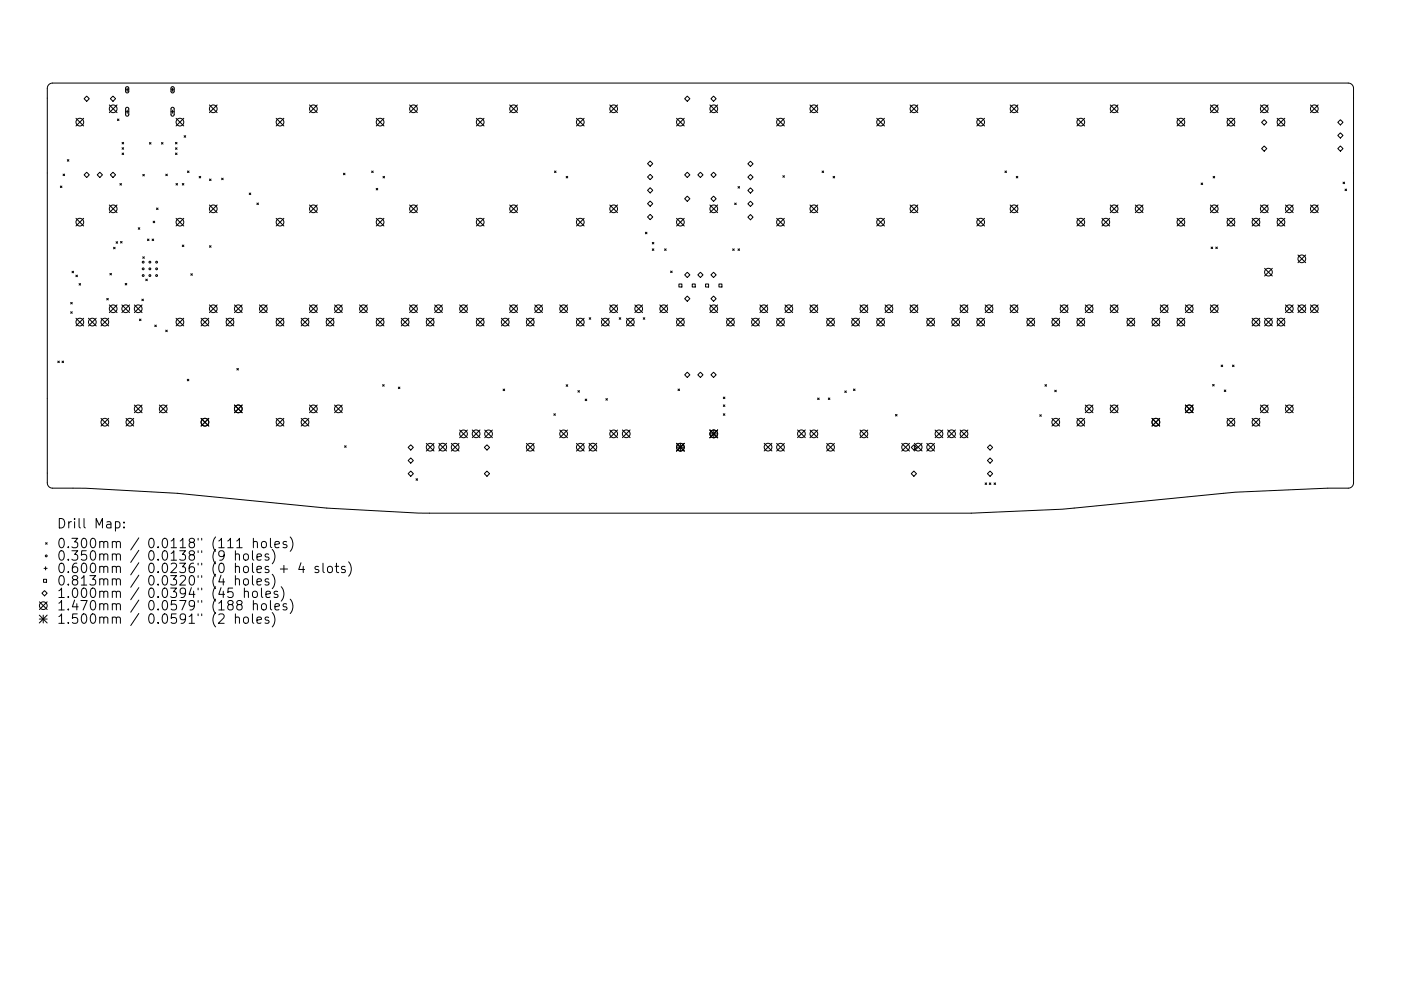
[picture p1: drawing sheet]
<svg xmlns="http://www.w3.org/2000/svg" width="297mm" height="210mm" viewBox="0 0 297 210" stroke-linecap="round" stroke-linejoin="round" font-family="sans-serif">
<defs><g id="words">
<g font-size="2.8">
<text x="12" y="112.7">Drill</text>
<text x="20" y="112.7">Map:</text>
<text x="12" y="116.9">0.300mm</text>
<text x="12" y="119.6">0.350mm</text>
<text x="31.4" y="116.9">0.0118&quot;</text>
<text x="31.4" y="119.6">0.0138&quot;</text>
<text x="45.2" y="116.9">(111</text>
<text x="45.2" y="119.6">(9</text>
<text x="50.1" y="119.6">holes)</text>
<text x="53.9" y="116.9">holes)</text>
<text x="12" y="122.2">0.600mm</text>
<text x="12" y="124.8">0.813mm</text>
<text x="31.4" y="122.2">0.0236&quot;</text>
<text x="31.4" y="124.8">0.0320&quot;</text>
<text x="45.2" y="122.2">(0</text>
<text x="45.2" y="124.8">(4</text>
<text x="50.1" y="122.2">holes</text>
<text x="50.1" y="124.8">holes)</text>
<text x="59.9" y="122.2">+</text>
<text x="64.1" y="122.2">4</text>
<text x="67.7" y="122.2">slots)</text>
<text x="12" y="127.5">1.000mm</text>
<text x="12" y="130.1">1.470mm</text>
<text x="31.4" y="127.5">0.0394&quot;</text>
<text x="31.4" y="130.1">0.0579&quot;</text>
<text x="45.2" y="127.5">(45</text>
<text x="45.2" y="130.1">(188</text>
<text x="52" y="127.5">holes)</text>
<text x="53.9" y="130.1">holes)</text>
<text x="12" y="133">1.500mm</text>
<text x="31.4" y="133">0.0591&quot;</text>
<text x="45.2" y="133">(2</text>
<text x="50.1" y="133">holes)</text>
</g>
</g></defs>
<g fill="none" stroke="#000" stroke-width=".21">
<path d="M10.4 18l.7-.4h274.8a1.11 1.11 0 0 1 1.1 1.1v83.8a1.12 1.12 0 0 1-1.1 1.1h-4.4l-19.5 .8-36.8 3.6-19.3 .9h-117.2l-19.4-1.1-31.7-3.1-19.4-1.1h-7.1a1.11 1.11 0 0 1-1.1-1.1v-83.8zM26.6 19h.7M27 18.7v.7M36.3 19h.6M36.6 18.7v.7M12.8 39.5l.3 .3M13.1 39.5l-.3 .3M13.4 36.9l.3 .4M13.7 36.9l-.3 .4M14.3 33.9l.3 .3M14.6 33.9l-.3 .3M16.1 25.1l1.6 1.6"/>
<path d="M17.7 25.1l-1.6 1.6M17.8 20.9l.6-.5 .5 .5-.5 .6zM17.8 37.1l.6-.6 .5 .6-.5 .6zM20.6 37.1l.6-.6 .5 .6-.5 .6zM23.2 22.3l1.6 1.6M23.4 20.9l.6-.5 .5 .5-.5 .6zM23.4 37.1l.6-.6 .5 .6-.5 .6zM24.8 22.3l-1.6 1.6M24.9 25.3l.3 .3M25.2 25.3l-.3 .3M25.4 38.9l.4 .4M25.8 38.9l-.4 .4"/>
<path d="M25.9 30.2l.3 .3M25.9 31.3l.3 .4M25.9 32.5l.3 .3M26.2 30.2l-.3 .3M26.2 31.3l-.3 .4M26.2 32.5l-.3 .3M26.6 23.7h.7M27 23.4v.6M30.3 37l.3 .3M30.6 37l-.3 .3M31.7 30.2l.3 .4M32 30.2l-.3 .4"/>
<path d="M34.2 30.2l.4 .4M34.6 30.2l-.4 .4M35.1 36.9l.4 .4M35.5 36.9l-.4 .4M36.3 23.7h.6M36.6 23.4v.6M37.2 30.2l.3 .3M37.2 32.5l.3 .3M37.2 31.4l.3 .3M37.3 38.9l.3 .4M37.3 25.1l1.7 1.6M37.5 30.2l-.3 .3"/>
<path d="M37.5 32.5l-.3 .3M37.5 31.4l-.3 .3M37.6 38.9l-.3 .4M38.6 38.9l.4 .4M39 25.1l-1.7 1.6M39 38.9l-.4 .4M39 28.8l.4 .3M39.4 28.8l-.4 .3M39.7 36.3l.4 .3M40.1 36.3l-.4 .3M42.2 37.4l.4 .4M42.6 37.4l-.4 .4"/>
<path d="M44.4 22.3l1.6 1.6M44.4 38l.4 .3M44.8 38l-.4 .3M46 22.3l-1.6 1.6M47 37.8l.3 .3M47.3 37.8l-.3 .3M58.5 25.1l1.7 1.6M60.2 25.1l-1.7 1.6M65.6 22.3l1.7 1.6M67.3 22.3l-1.7 1.6M72.8 36.7l.3 .4M73.1 36.7l-.3 .4"/>
<path d="M78.8 36.3l.3 .3M79.1 36.3l-.3 .3M79.8 40l.3 .3M79.8 25.1l1.6 1.6M80.1 40l-.3 .3M81.2 37.4l.3 .4M81.4 25.1l-1.6 1.6M81.5 37.4l-.3 .4M86.8 22.3l1.7 1.6M88.5 22.3l-1.7 1.6M101 25.1l1.6 1.6M102.6 25.1l-1.6 1.6"/>
<path d="M108.1 22.3l1.6 1.6M109.7 22.3l-1.6 1.6M117.6 36.3l.3 .3M117.9 36.3l-.3 .3M120 37.4l.4 .4M120.4 37.4l-.4 .4M122.2 25.1l1.7 1.6M123.9 25.1l-1.7 1.6M129.3 22.3l1.6 1.6M130.9 22.3l-1.6 1.6M137.8 34.2l.6 .5-.6 .6-.5-.6zM137.8 37l.6 .6-.6 .5-.5-.5z"/>
<path d="M137.8 39.8l.6 .6-.6 .5-.5-.5zM143.4 25.1l1.7 1.6M145.1 25.1l-1.7 1.6M145.2 20.9l.5-.5 .6 .5-.6 .6zM145.2 37.1l.5-.6 .6 .6-.6 .6zM147.9 37.1l.6-.6 .6 .6-.6 .6zM150.5 22.3l1.6 1.6M150.7 20.9l.6-.5 .5 .5-.5 .6zM150.7 37.1l.6-.6 .5 .6-.5 .6zM152.1 22.3l-1.6 1.6M156.5 39.6l.3 .3M156.8 39.6l-.3 .3"/>
<path d="M158.6 34.8l.5-.6 .6 .6-.6 .5zM158.6 37.6l.5-.6 .6 .6-.6 .5zM164.7 25.1l1.6 1.6M166 37.3l.3 .3M166.3 25.1l-1.6 1.6M166.3 37.3l-.3 .3M171.7 22.3l1.7 1.6M173.4 22.3l-1.7 1.6M174.3 36.3l.3 .3M174.6 36.3l-.3 .3M176.6 37.4l.4 .4M177 37.4l-.4 .4"/>
<path d="M185.9 25.1l1.6 1.6M187.5 25.1l-1.6 1.6M193 22.3l1.6 1.6M194.6 22.3l-1.6 1.6M207.1 25.1l1.6 1.6M208.7 25.1l-1.6 1.6M213.1 36.3l.3 .3M213.4 36.3l-.3 .3M214.2 22.3l1.6 1.6M215.5 37.4l.3 .4M215.8 37.4l-.3 .4M215.8 22.3l-1.6 1.6"/>
<path d="M228.3 25.1l1.7 1.6M230 25.1l-1.7 1.6M235.4 22.3l1.6 1.6M237 22.3l-1.6 1.6M249.5 25.1l1.7 1.6M251.2 25.1l-1.7 1.6M254.7 38.8l.3 .4M255 38.8l-.3 .4M256.6 22.3l1.7 1.6M257.2 37.4l.3 .4M257.5 37.4l-.3 .4M258.3 22.3l-1.7 1.6"/>
<path d="M260.2 25.1l1.6 1.6M261.8 25.1l-1.6 1.6M267.2 22.3l1.7 1.6M268 25.4l.6 .6-.6 .5-.5-.5zM268 31l.6 .5-.6 .6-.5-.6zM268.9 22.3l-1.7 1.6M270.8 25.1l1.6 1.6M272.4 25.1l-1.6 1.6M277.8 22.3l1.7 1.6M279.5 22.3l-1.7 1.6M283.6 26l.6-.6 .5 .6-.5 .5zM283.6 28.7l.6-.5 .5 .5-.5 .6z"/>
<path d="M283.6 31.5l.6-.5 .5 .5-.5 .6zM284.7 38.6l.4 .4M285.1 38.6l-.4 .4M15.3 57.5l.3 .4M15.6 57.5l-.3 .4M16.1 58.4l.3 .3M16.1 46.3l1.6 1.7M16.4 58.4l-.3 .3M17.7 46.3l-1.6 1.7M23.2 43.5l1.6 1.6M23.3 58l.3 .3M23.6 58l-.3 .3"/>
<path d="M24.1 52.5l.3 .3M24.4 52.5l-.3 .3M24.6 51.3l.3 .3M24.8 43.5l-1.6 1.6M24.9 51.3l-.3 .3M25.6 51.2l.3 .4M25.9 51.2l-.3 .4M29.3 48.3l.3 .4M29.6 48.3l-.3 .4M30.3 54.5l.3 .3M30.6 54.5l-.3 .3M30.9 59.2l.3 .4"/>
<path d="M31.2 59.2l-.3 .4M31.3 50.7l.3 .4M31.6 50.7l-.3 .4M32.2 50.7l.4 .4M32.5 46.9l.3 .4M32.6 50.7l-.4 .4M32.8 46.9l-.3 .4M33.2 44.1l.3 .4M33.5 44.1l-.3 .4M37.3 46.3l1.7 1.7M38.6 52l.4 .3M39 46.3l-1.7 1.7"/>
<path d="M39 52l-.4 .3M40.5 58.1l.3 .3M40.8 58.1l-.3 .3M44.4 43.5l1.6 1.6M44.4 52.1l.4 .4M44.8 52.1l-.4 .4M46 43.5l-1.6 1.6M52.8 41l.4 .3M53.2 41l-.4 .3M54.5 43.1l.3 .3M54.8 43.1l-.3 .3M58.5 46.3l1.7 1.7"/>
<path d="M60.2 46.3l-1.7 1.7M65.6 43.5l1.7 1.6M67.3 43.5l-1.7 1.6M79.8 46.3l1.6 1.7M81.4 46.3l-1.6 1.7M86.8 43.5l1.7 1.6M88.5 43.5l-1.7 1.6M101 46.3l1.6 1.7M102.6 46.3l-1.6 1.7M108.1 43.5l1.6 1.6M109.7 43.5l-1.6 1.6M122.2 46.3l1.7 1.7"/>
<path d="M123.9 46.3l-1.7 1.7M129.3 43.5l1.6 1.6M130.9 43.5l-1.6 1.6M136.8 49.3l.4 .3M137.2 49.3l-.4 .3M137.3 46l.5-.5 .6 .5-.6 .6zM137.8 42.7l.6 .5-.6 .6-.5-.6zM138.3 51.4l.3 .4M138.3 52.8l.3 .3M138.6 51.4l-.3 .4M138.6 52.8l-.3 .3M140.9 52.8l.3 .3"/>
<path d="M141.2 52.8l-.3 .3M142.2 57.5l.3 .3M142.5 57.5l-.3 .3M143.4 46.3l1.7 1.7M145.1 46.3l-1.7 1.7M145.2 42.2l.5-.6 .6 .6-.6 .5zM145.2 58.3l.5-.5 .6 .5-.6 .6zM147.9 58.3l.6-.5 .6 .5-.6 .6zM150.5 43.5l1.6 1.6M150.7 42.2l.6-.6 .5 .6-.5 .5zM150.7 58.3l.6-.5 .5 .5-.5 .6zM152.1 43.5l-1.6 1.6"/>
<path d="M155.3 52.8l.4 .3M155.7 52.8l-.4 .3M155.8 43.1l.3 .3M156.1 43.1l-.3 .3M156.5 52.8l.3 .3M156.8 52.8l-.3 .3M158.6 40.4l.5-.5 .6 .5-.6 .6zM158.6 43.2l.5-.5 .6 .5-.6 .6zM158.6 46.1l.5-.6 .6 .6-.6 .5zM164.7 46.3l1.6 1.7M166.3 46.3l-1.6 1.7M171.7 43.5l1.7 1.6"/>
<path d="M173.4 43.5l-1.7 1.6M185.9 46.3l1.6 1.7M187.5 46.3l-1.6 1.7M193 43.5l1.6 1.6M194.6 43.5l-1.6 1.6M207.1 46.3l1.6 1.7M208.7 46.3l-1.6 1.7M214.2 43.5l1.6 1.6M215.8 43.5l-1.6 1.6M228.3 46.3l1.7 1.7M230 46.3l-1.7 1.7M233.6 46.3l1.7 1.7"/>
<path d="M235.3 46.3l-1.7 1.7M235.4 43.5l1.6 1.6M237 43.5l-1.6 1.6M240.7 43.5l1.6 1.6M242.3 43.5l-1.6 1.6M249.5 46.3l1.7 1.7M251.2 46.3l-1.7 1.7M256.6 43.5l1.7 1.6M256.8 52.4l.3 .3M257.1 52.4l-.3 .3M257.8 52.4l.3 .3M258.1 52.4l-.3 .3"/>
<path d="M258.3 43.5l-1.7 1.6M260.2 46.3l1.6 1.7M261.8 46.3l-1.6 1.7M265.5 46.3l1.6 1.7M267.1 46.3l-1.6 1.7M267.2 43.5l1.7 1.6M268.1 56.9l1.7 1.7M268.9 43.5l-1.7 1.6M269.8 56.9l-1.7 1.7M270.8 46.3l1.6 1.7M272.4 46.3l-1.6 1.7M272.5 43.5l1.7 1.6"/>
<path d="M274.2 43.5l-1.7 1.6M275.2 54.1l1.6 1.6M276.8 54.1l-1.6 1.6M277.8 43.5l1.7 1.6M279.5 43.5l-1.7 1.6M285.2 40.1l.3 .3M285.5 40.1l-.3 .3M12.2 76.6l.4 .3M12.6 76.6l-.4 .3M13.1 76.6l.4 .3M13.5 76.6l-.4 .3M15 64.2l.3 .3"/>
<path d="M15 66.1l.3 .4M15.3 64.2l-.3 .3M15.3 66.1l-.3 .4M16.1 67.5l1.6 1.7M16.8 60.2l.3 .3M17.1 60.2l-.3 .3M17.7 67.5l-1.6 1.7M18.8 67.5l1.6 1.7M20.4 67.5l-1.6 1.7M21.4 67.5l1.6 1.7M22.6 63.3l.4 .3M23 63.3l-.4 .3"/>
<path d="M23 67.5l-1.6 1.7M23.2 64.7l1.6 1.6M24.8 64.7l-1.6 1.6M25.8 64.7l1.7 1.6M26.5 60.1l.4 .4M26.9 60.1l-.4 .4M27.5 64.7l-1.7 1.6M28.5 64.7l1.6 1.6M29.6 67.7l.3 .3M29.9 67.7l-.3 .3M30.1 63.5l.3 .3M30.1 64.7l-1.6 1.6"/>
<path d="M30.4 63.5l-.3 .3M32.8 69l.3 .3M33.1 69l-.3 .3M35.1 70l.4 .4M35.5 70l-.4 .4M37.3 67.5l1.7 1.7M39 67.5l-1.7 1.7M42.6 67.5l1.7 1.7M44.3 67.5l-1.7 1.7M44.4 64.7l1.6 1.6M46 64.7l-1.6 1.6M47.9 67.5l1.7 1.7"/>
<path d="M49.6 67.5l-1.7 1.7M49.7 64.7l1.6 1.6M50.2 78.2l.4 .3M50.6 78.2l-.4 .3M51.3 64.7l-1.6 1.6M55 64.7l1.6 1.6M56.6 64.7l-1.6 1.6M58.5 67.5l1.7 1.7M60.2 67.5l-1.7 1.7M63.9 67.5l1.6 1.7M65.5 67.5l-1.6 1.7M65.6 64.7l1.7 1.6"/>
<path d="M67.3 64.7l-1.7 1.6M69.2 67.5l1.6 1.7M70.8 67.5l-1.6 1.7M70.9 64.7l1.7 1.6M72.6 64.7l-1.7 1.6M76.2 64.7l1.7 1.6M77.9 64.7l-1.7 1.6M79.8 67.5l1.6 1.7M81.4 67.5l-1.6 1.7M85.1 67.5l1.6 1.7M86.7 67.5l-1.6 1.7M86.8 64.7l1.7 1.6"/>
<path d="M88.5 64.7l-1.7 1.6M90.4 67.5l1.6 1.7M92 67.5l-1.6 1.7M92.2 64.7l1.6 1.6M93.8 64.7l-1.6 1.6M97.5 64.7l1.6 1.6M99.1 64.7l-1.6 1.6M101 67.5l1.6 1.7M102.6 67.5l-1.6 1.7M106.3 67.5l1.6 1.7M107.9 67.5l-1.6 1.7M108.1 64.7l1.6 1.6"/>
<path d="M109.7 64.7l-1.6 1.6M111.6 67.5l1.6 1.7M113.2 67.5l-1.6 1.7M113.4 64.7l1.6 1.6M115 64.7l-1.6 1.6M118.7 64.7l1.6 1.6M120.3 64.7l-1.6 1.6M122.2 67.5l1.7 1.7M123.9 67.5l-1.7 1.7M124.9 67.4l.4 .3M125.3 67.4l-.4 .3M127.5 67.5l1.7 1.7"/>
<path d="M129.2 67.5l-1.7 1.7M129.3 64.7l1.6 1.6M130.9 64.7l-1.6 1.6M131.3 67.4l.3 .3M131.6 67.4l-.3 .3M132.8 67.5l1.7 1.7M134.5 67.5l-1.7 1.7M134.6 64.7l1.6 1.6M136.2 64.7l-1.6 1.6M136.4 67.4l.3 .3M136.7 67.4l-.3 .3M139.9 64.7l1.6 1.6"/>
<path d="M141.5 64.7l-1.6 1.6M143.4 67.5l1.7 1.7M143.9 60.3h.7v.6h-.7zM145.1 67.5l-1.7 1.7M145.2 63.4l.5-.6 .6 .6-.6 .5zM145.7 79l.6 .5-.6 .6-.5-.6zM146.8 60.3h.6v.6h-.6zM148.5 79l.6 .5-.6 .6-.6-.6zM149.6 60.3h.6v.6h-.6zM150.5 64.7l1.6 1.6M150.7 63.4l.6-.6 .5 .6-.5 .5zM151.3 79l.5 .5-.5 .6-.6-.6z"/>
<path d="M152.1 64.7l-1.6 1.6M152.4 60.3h.7v.6h-.7zM154 67.5l1.7 1.7M155.7 67.5l-1.7 1.7M159.4 67.5l1.6 1.7M161 67.5l-1.6 1.7M161.1 64.7l1.7 1.6M162.8 64.7l-1.7 1.6M164.7 67.5l1.6 1.7M166.3 67.5l-1.6 1.7M166.4 64.7l1.7 1.6M168.1 64.7l-1.7 1.6"/>
<path d="M171.7 64.7l1.7 1.6M173.4 64.7l-1.7 1.6M175.3 67.5l1.6 1.7M176.9 67.5l-1.6 1.7M180.6 67.5l1.6 1.7M182.2 67.5l-1.6 1.7M182.3 64.7l1.7 1.6M184 64.7l-1.7 1.6M185.9 67.5l1.6 1.7M187.5 67.5l-1.6 1.7M187.7 64.7l1.6 1.6M189.3 64.7l-1.6 1.6"/>
<path d="M193 64.7l1.6 1.6M194.6 64.7l-1.6 1.6M196.5 67.5l1.6 1.7M198.1 67.5l-1.6 1.7M201.8 67.5l1.6 1.7M203.4 67.5l-1.6 1.7M203.6 64.7l1.6 1.6M205.2 64.7l-1.6 1.6M207.1 67.5l1.6 1.7M208.7 67.5l-1.6 1.7M208.9 64.7l1.6 1.6M210.5 64.7l-1.6 1.6"/>
<path d="M214.2 64.7l1.6 1.6M215.8 64.7l-1.6 1.6M217.7 67.5l1.7 1.7M219.4 67.5l-1.7 1.7M223 67.5l1.7 1.7M224.7 67.5l-1.7 1.7M224.8 64.7l1.6 1.6M226.4 64.7l-1.6 1.6M228.3 67.5l1.7 1.7M230 67.5l-1.7 1.7M230.1 64.7l1.6 1.6M231.7 64.7l-1.6 1.6"/>
<path d="M235.4 64.7l1.6 1.6M237 64.7l-1.6 1.6M238.9 67.5l1.7 1.7M240.6 67.5l-1.7 1.7M244.2 67.5l1.7 1.7M245.9 67.5l-1.7 1.7M246 64.7l1.6 1.6M247.6 64.7l-1.6 1.6M249.5 67.5l1.7 1.7M251.2 67.5l-1.7 1.7M251.3 64.7l1.7 1.6M253 64.7l-1.7 1.6"/>
<path d="M256.6 64.7l1.7 1.6M258.3 64.7l-1.7 1.6M258.9 77.5l.3 .3M259.2 77.5l-.3 .3M261.3 77.5l.3 .3M261.6 77.5l-.3 .3M265.5 67.5l1.6 1.7M267.1 67.5l-1.6 1.7M268.1 67.5l1.7 1.7M269.8 67.5l-1.7 1.7M270.8 67.5l1.6 1.7M272.4 67.5l-1.6 1.7"/>
<path d="M272.5 64.7l1.7 1.6M274.2 64.7l-1.7 1.6M275.2 64.7l1.6 1.6M276.8 64.7l-1.6 1.6M277.8 64.7l1.7 1.6M279.5 64.7l-1.7 1.6M21.4 88.8l1.6 1.6M23 88.8l-1.6 1.6M26.7 88.8l1.7 1.6M28.4 88.8l-1.7 1.6M28.5 85.9l1.6 1.7M30.1 85.9l-1.6 1.7"/>
<path d="M33.8 85.9l1.6 1.7M35.4 85.9l-1.6 1.7M39.7 80.5l.3 .3M40 80.5l-.3 .3M42.6 88.8l1.7 1.6M44.3 88.8l-1.7 1.6M49.7 85.9l1.6 1.7M51.3 85.9l-1.6 1.7M58.5 88.8l1.7 1.6M60.2 88.8l-1.7 1.6M63.9 88.8l1.6 1.6M65.5 88.8l-1.6 1.6"/>
<path d="M65.6 85.9l1.7 1.7M67.3 85.9l-1.7 1.7M70.9 85.9l1.7 1.7M72.6 85.9l-1.7 1.7M73.1 94.6l.3 .3M73.4 94.6l-.3 .3M81.1 81.6l.4 .3M81.5 81.6l-.4 .3M84.5 82.1l.3 .4M84.8 82.1l-.3 .4M86.5 94.9l.6-.5 .5 .5-.5 .6zM86.5 97.7l.6-.5 .5 .5-.5 .6z"/>
<path d="M90.4 94.1l1.6 1.6M92 94.1l-1.6 1.6M93.1 94l1.6 1.7M94.7 94l-1.6 1.7M95.7 94.1l1.6 1.6M97.3 94.1l-1.6 1.6M97.5 91.2l1.6 1.7M99.1 91.2l-1.6 1.7M100.1 91.2l1.7 1.7M101.8 91.2l-1.7 1.7M102.7 94.9l.5-.5 .6 .5-.6 .6zM102.8 91.2l1.6 1.7"/>
<path d="M104.4 91.2l-1.6 1.7M106.7 82.5l.3 .4M107 82.5l-.3 .4M111.6 94.1l1.6 1.6M113.2 94.1l-1.6 1.6M117.4 87.8l.4 .3M117.8 87.8l-.4 .3M118.7 91.2l1.6 1.7M120 81.6l.4 .4M120.3 91.2l-1.6 1.7M120.4 81.6l-.4 .4M122.2 94.1l1.7 1.6"/>
<path d="M122.5 82.9l.4 .3M122.9 82.9l-.4 .3M123.9 94.1l-1.7 1.6M124.1 84.7l.3 .3M124.4 84.7l-.3 .3M124.9 94l1.6 1.7M126.5 94l-1.6 1.7M128.5 84.6l.3 .3M128.8 84.6l-.3 .3M129.3 91.2l1.6 1.7M130.9 91.2l-1.6 1.7M132 91.2l1.6 1.7"/>
<path d="M133.6 91.2l-1.6 1.7M143.4 94l1.7 1.7M143.4 94.9h1.7M143.7 82.5l.4 .4M144.1 82.5l-.4 .4M144.3 94v1.7M145.1 94l-1.7 1.7M150.5 91.2l1.7 1.7M150.5 92.1h1.7M151.3 91.2v1.7M152.2 91.2l-1.7 1.7M153.4 84.2l.3 .4"/>
<path d="M153.4 85.9l.3 .3M153.4 87.8l.3 .3M153.7 84.2l-.3 .4M153.7 85.9l-.3 .3M153.7 87.8l-.3 .3M162 94l1.7 1.7M163.7 94l-1.7 1.7M164.7 94.1l1.6 1.6M166.3 94.1l-1.6 1.6M169.1 91.2l1.6 1.7M170.7 91.2l-1.6 1.7M171.7 91.2l1.7 1.7"/>
<path d="M173.3 84.4l.4 .4M173.4 91.2l-1.7 1.7M173.7 84.4l-.4 .4M175.3 94.1l1.6 1.6M175.6 84.4l.4 .4M176 84.4l-.4 .4M176.9 94.1l-1.6 1.6M179.1 82.9l.3 .4M179.4 82.9l-.3 .4M181 82.5l.3 .4M181.3 82.5l-.3 .4M182.3 91.2l1.7 1.7"/>
<path d="M184 91.2l-1.7 1.7M189.9 87.9l.3 .4M190.2 87.9l-.3 .4M191.2 94.1l1.6 1.6M192.8 94.1l-1.6 1.6M193.8 94.4l.5 .5-.5 .6-.6-.6zM193.8 99.9l.5 .6-.5 .6-.6-.6zM193.9 94l1.6 1.7M195.5 94l-1.6 1.7M196.5 94.1l1.6 1.6M198.1 94.1l-1.6 1.6M198.3 91.2l1.6 1.7"/>
<path d="M199.9 91.2l-1.6 1.7M200.9 91.2l1.7 1.7M202.6 91.2l-1.7 1.7M203.6 91.2l1.6 1.7M205.2 91.2l-1.6 1.7M209.9 94.4l.6 .5-.6 .6-.5-.6zM209.9 97.2l.6 .5-.6 .6-.5-.6zM209.9 99.9l.6 .6-.6 .6-.5-.6zM220.4 88l.4 .3M220.8 88l-.4 .3M221.6 81.6l.3 .3M221.9 81.6l-.3 .3"/>
<path d="M223 88.8l1.7 1.6M223.6 82.8l.4 .3M224 82.8l-.4 .3M224.7 88.8l-1.7 1.6M228.3 88.8l1.7 1.6M230 88.8l-1.7 1.6M230.1 85.9l1.6 1.7M231.7 85.9l-1.6 1.7M235.4 85.9l1.6 1.7M237 85.9l-1.6 1.7M244.2 88.8l1.7 1.6M245.9 88.8l-1.7 1.6"/>
<path d="M251.3 85.9l1.7 1.7M253 85.9l-1.7 1.7M257.1 81.6l.3 .3M257.4 81.6l-.3 .3M259.6 82.7l.3 .4M259.9 82.7l-.3 .4M260.2 88.8l1.6 1.6M261.8 88.8l-1.6 1.6M265.5 88.8l1.6 1.6M267.1 88.8l-1.6 1.6M267.2 85.9l1.7 1.7M268.9 85.9l-1.7 1.7"/>
<path d="M272.5 85.9l1.7 1.7M274.2 85.9l-1.7 1.7M9.7 115.1l.3 .4M10 115.1l-.3 .4M17.8 110v1.7l.3 .3M23.8 115.1a.5 .5 0 0 1 .9 .1v1M23.8 117.7a.5 .5 0 0 1 .9 .1v1M24.7 115.2l.3-.3 .4 .1 .1 1.2M24.7 117.8l.3-.3 .4 .1 .1 1.2M29.4 114.1l-1.7 2.6M29.4 116.8l-1.7 2.5M29.4 119.4l-1.7 2.6"/>
<path d="M42 114.2v.4M42 116.8v.4M42 119.5v.4M42.8 114.2v.4M42.8 116.8v.4M42.8 119.5v.4M50.2 116.2h1.1M86.5 100.5l.6-.6 .5 .6-.5 .6zM88.2 101.6l.3 .3M88.5 101.6l-.3 .3M102.7 100.5l.5-.6 .6 .6-.6 .6zM208.9 102.5l.3 .3"/>
<path d="M209.2 102.5l-.3 .3M209.7 102.5l.4 .3M210.1 102.5l-.4 .3M210.8 102.5l.3 .3M211.1 102.5l-.3 .3M8.3 130.5l1.7 1.7M8.3 131.3h1.7M8.4 127.7l1.6 1.6M9.2 130.5v1.7M9.2 122.9h.7v.6h-.7zM9.3 120.6h.7M9.4 125.3l.6 .6-.6 .5-.5-.5z"/>
<path d="M9.7 120.3v.6M10 127.7l-1.6 1.6M10 130.5l-1.7 1.7M23.8 120.3l.3-.1 .5 .1 .1 1.2M23.8 123a.5 .5 0 0 1 .9 .1v1M23.8 125.6a.5 .5 0 0 1 .9 .1v1.1M23.8 128.3a.5 .5 0 0 1 .9 .1v1M23.8 131.1a.5 .5 0 0 1 .9 .1v1M24.7 120.4l.3-.2 .4 .1 .1 1.2M24.7 123.1l.3-.3 .4 .1 .1 1.2M24.7 125.7l.3-.3 .4 .1 .1 1.3M24.7 128.4l.3-.3 .4 .1 .1 1.2"/>
<path d="M24.7 131.2l.3-.3 .4 .1 .1 1.2M29.4 122l-1.7 2.6M29.4 124.7l-1.7 2.5M29.4 127.3l-1.7 2.6M29.4 130.2l-1.7 2.5M42 122.1v.4M42 124.8v.4M42 127.4v.4M42 130.2v.4M42.8 122.1v.4M42.8 124.8v.4M42.8 127.4v.4"/>
<path d="M42.8 130.2v.4M67.5 120.3l-.4-.1-.3 .2 .1 .3 .6 .2v.5h-.7"/>
<circle cx="16.9" cy="25.9" r=".82"/>
<circle cx="24" cy="23.1" r=".82"/>
<circle cx="38.1" cy="25.9" r=".82"/>
<circle cx="45.2" cy="23.1" r=".82"/>
<circle cx="59.4" cy="25.9" r=".82"/>
<circle cx="66.4" cy="23.1" r=".82"/>
<circle cx="80.6" cy="25.9" r=".82"/>
<circle cx="87.7" cy="23.1" r=".82"/>
<circle cx="101.8" cy="25.9" r=".82"/>
<circle cx="108.9" cy="23.1" r=".82"/>
<circle cx="123" cy="25.9" r=".82"/>
<circle cx="130.1" cy="23.1" r=".82"/>
<circle cx="144.3" cy="25.9" r=".82"/>
<circle cx="151.3" cy="23.1" r=".82"/>
<circle cx="165.5" cy="25.9" r=".82"/>
<circle cx="172.6" cy="23.1" r=".82"/>
<circle cx="186.7" cy="25.9" r=".82"/>
<circle cx="193.8" cy="23.1" r=".82"/>
<circle cx="207.9" cy="25.9" r=".82"/>
<circle cx="215" cy="23.1" r=".82"/>
<circle cx="229.1" cy="25.9" r=".82"/>
<circle cx="236.2" cy="23.1" r=".82"/>
<circle cx="250.4" cy="25.9" r=".82"/>
<circle cx="257.4" cy="23.1" r=".82"/>
<circle cx="261" cy="25.9" r=".82"/>
<circle cx="268.1" cy="23.1" r=".82"/>
<circle cx="271.6" cy="25.9" r=".82"/>
<circle cx="278.7" cy="23.1" r=".82"/>
<circle cx="16.9" cy="47.1" r=".82"/>
<circle cx="24" cy="44.3" r=".82"/>
<circle cx="30.4" cy="57" r=".19"/>
<circle cx="30.4" cy="58.5" r=".19"/>
<circle cx="30.4" cy="55.6" r=".19"/>
<circle cx="31.8" cy="58.5" r=".19"/>
<circle cx="31.8" cy="57" r=".19"/>
<circle cx="31.8" cy="55.6" r=".19"/>
<circle cx="33.2" cy="57" r=".19"/>
<circle cx="33.2" cy="58.5" r=".19"/>
<circle cx="33.2" cy="55.6" r=".19"/>
<circle cx="38.1" cy="47.1" r=".82"/>
<circle cx="45.2" cy="44.3" r=".82"/>
<circle cx="59.4" cy="47.1" r=".82"/>
<circle cx="66.4" cy="44.3" r=".82"/>
<circle cx="80.6" cy="47.1" r=".82"/>
<circle cx="87.7" cy="44.3" r=".82"/>
<circle cx="101.8" cy="47.1" r=".82"/>
<circle cx="108.9" cy="44.3" r=".82"/>
<circle cx="123" cy="47.1" r=".82"/>
<circle cx="130.1" cy="44.3" r=".82"/>
<circle cx="144.3" cy="47.1" r=".82"/>
<circle cx="151.3" cy="44.3" r=".82"/>
<circle cx="165.5" cy="47.1" r=".82"/>
<circle cx="172.6" cy="44.3" r=".82"/>
<circle cx="186.7" cy="47.1" r=".82"/>
<circle cx="193.8" cy="44.3" r=".82"/>
<circle cx="207.9" cy="47.1" r=".82"/>
<circle cx="215" cy="44.3" r=".82"/>
<circle cx="229.1" cy="47.1" r=".82"/>
<circle cx="234.5" cy="47.1" r=".82"/>
<circle cx="236.2" cy="44.3" r=".82"/>
<circle cx="241.5" cy="44.3" r=".82"/>
<circle cx="250.4" cy="47.1" r=".82"/>
<circle cx="257.4" cy="44.3" r=".82"/>
<circle cx="261" cy="47.1" r=".82"/>
<circle cx="266.3" cy="47.1" r=".82"/>
<circle cx="268.1" cy="44.3" r=".82"/>
<circle cx="268.9" cy="57.7" r=".82"/>
<circle cx="271.6" cy="47.1" r=".82"/>
<circle cx="273.4" cy="44.3" r=".82"/>
<circle cx="276" cy="54.9" r=".82"/>
<circle cx="278.7" cy="44.3" r=".82"/>
<circle cx="16.9" cy="68.3" r=".82"/>
<circle cx="19.6" cy="68.3" r=".82"/>
<circle cx="22.2" cy="68.3" r=".82"/>
<circle cx="24" cy="65.5" r=".82"/>
<circle cx="26.7" cy="65.5" r=".82"/>
<circle cx="29.3" cy="65.5" r=".82"/>
<circle cx="38.1" cy="68.3" r=".82"/>
<circle cx="43.5" cy="68.3" r=".82"/>
<circle cx="45.2" cy="65.5" r=".82"/>
<circle cx="48.8" cy="68.3" r=".82"/>
<circle cx="50.5" cy="65.5" r=".82"/>
<circle cx="55.8" cy="65.5" r=".82"/>
<circle cx="59.4" cy="68.3" r=".82"/>
<circle cx="64.7" cy="68.3" r=".82"/>
<circle cx="66.4" cy="65.5" r=".82"/>
<circle cx="70" cy="68.3" r=".82"/>
<circle cx="71.7" cy="65.5" r=".82"/>
<circle cx="77.1" cy="65.5" r=".82"/>
<circle cx="80.6" cy="68.3" r=".82"/>
<circle cx="85.9" cy="68.3" r=".82"/>
<circle cx="87.7" cy="65.5" r=".82"/>
<circle cx="91.2" cy="68.3" r=".82"/>
<circle cx="93" cy="65.5" r=".82"/>
<circle cx="98.3" cy="65.5" r=".82"/>
<circle cx="101.8" cy="68.3" r=".82"/>
<circle cx="107.1" cy="68.3" r=".82"/>
<circle cx="108.9" cy="65.5" r=".82"/>
<circle cx="112.4" cy="68.3" r=".82"/>
<circle cx="114.2" cy="65.5" r=".82"/>
<circle cx="119.5" cy="65.5" r=".82"/>
<circle cx="123" cy="68.3" r=".82"/>
<circle cx="128.3" cy="68.3" r=".82"/>
<circle cx="130.1" cy="65.5" r=".82"/>
<circle cx="133.6" cy="68.3" r=".82"/>
<circle cx="135.4" cy="65.5" r=".82"/>
<circle cx="140.7" cy="65.5" r=".82"/>
<circle cx="144.3" cy="68.3" r=".82"/>
<circle cx="151.3" cy="65.5" r=".82"/>
<circle cx="154.9" cy="68.3" r=".82"/>
<circle cx="160.2" cy="68.3" r=".82"/>
<circle cx="161.9" cy="65.5" r=".82"/>
<circle cx="165.5" cy="68.3" r=".82"/>
<circle cx="167.2" cy="65.5" r=".82"/>
<circle cx="172.6" cy="65.5" r=".82"/>
<circle cx="176.1" cy="68.3" r=".82"/>
<circle cx="181.4" cy="68.3" r=".82"/>
<circle cx="183.2" cy="65.5" r=".82"/>
<circle cx="186.7" cy="68.3" r=".82"/>
<circle cx="188.5" cy="65.5" r=".82"/>
<circle cx="193.8" cy="65.5" r=".82"/>
<circle cx="197.3" cy="68.3" r=".82"/>
<circle cx="202.6" cy="68.3" r=".82"/>
<circle cx="204.4" cy="65.5" r=".82"/>
<circle cx="207.9" cy="68.3" r=".82"/>
<circle cx="209.7" cy="65.5" r=".82"/>
<circle cx="215" cy="65.5" r=".82"/>
<circle cx="218.5" cy="68.3" r=".82"/>
<circle cx="223.8" cy="68.3" r=".82"/>
<circle cx="225.6" cy="65.5" r=".82"/>
<circle cx="229.1" cy="68.3" r=".82"/>
<circle cx="230.9" cy="65.5" r=".82"/>
<circle cx="236.2" cy="65.5" r=".82"/>
<circle cx="239.8" cy="68.3" r=".82"/>
<circle cx="245.1" cy="68.3" r=".82"/>
<circle cx="246.8" cy="65.5" r=".82"/>
<circle cx="250.4" cy="68.3" r=".82"/>
<circle cx="252.1" cy="65.5" r=".82"/>
<circle cx="257.4" cy="65.5" r=".82"/>
<circle cx="266.3" cy="68.3" r=".82"/>
<circle cx="268.9" cy="68.3" r=".82"/>
<circle cx="271.6" cy="68.3" r=".82"/>
<circle cx="273.4" cy="65.5" r=".82"/>
<circle cx="276" cy="65.5" r=".82"/>
<circle cx="278.7" cy="65.5" r=".82"/>
<circle cx="22.2" cy="89.6" r=".82"/>
<circle cx="27.5" cy="89.6" r=".82"/>
<circle cx="29.3" cy="86.7" r=".82"/>
<circle cx="34.6" cy="86.7" r=".82"/>
<circle cx="43.5" cy="89.6" r=".82"/>
<circle cx="50.5" cy="86.7" r=".82"/>
<circle cx="59.4" cy="89.6" r=".82"/>
<circle cx="64.7" cy="89.6" r=".82"/>
<circle cx="66.4" cy="86.7" r=".82"/>
<circle cx="71.7" cy="86.7" r=".82"/>
<circle cx="91.2" cy="94.9" r=".82"/>
<circle cx="93.9" cy="94.9" r=".82"/>
<circle cx="96.5" cy="94.9" r=".82"/>
<circle cx="98.3" cy="92.1" r=".82"/>
<circle cx="100.9" cy="92" r=".82"/>
<circle cx="103.6" cy="92.1" r=".82"/>
<circle cx="112.4" cy="94.9" r=".82"/>
<circle cx="119.5" cy="92.1" r=".82"/>
<circle cx="123" cy="94.9" r=".82"/>
<circle cx="125.7" cy="94.9" r=".82"/>
<circle cx="130.1" cy="92.1" r=".82"/>
<circle cx="132.8" cy="92" r=".82"/>
<circle cx="144.3" cy="94.9" r=".82"/>
<circle cx="151.3" cy="92.1" r=".82"/>
<circle cx="162.8" cy="94.9" r=".82"/>
<circle cx="165.5" cy="94.9" r=".82"/>
<circle cx="169.9" cy="92" r=".82"/>
<circle cx="172.6" cy="92.1" r=".82"/>
<circle cx="176.1" cy="94.9" r=".82"/>
<circle cx="183.2" cy="92.1" r=".82"/>
<circle cx="192" cy="94.9" r=".82"/>
<circle cx="194.7" cy="94.9" r=".82"/>
<circle cx="197.3" cy="94.9" r=".82"/>
<circle cx="199.1" cy="92.1" r=".82"/>
<circle cx="201.7" cy="92" r=".82"/>
<circle cx="204.4" cy="92.1" r=".82"/>
<circle cx="223.8" cy="89.6" r=".82"/>
<circle cx="229.1" cy="89.6" r=".82"/>
<circle cx="230.9" cy="86.7" r=".82"/>
<circle cx="236.2" cy="86.7" r=".82"/>
<circle cx="245.1" cy="89.6" r=".82"/>
<circle cx="252.1" cy="86.7" r=".82"/>
<circle cx="261" cy="89.6" r=".82"/>
<circle cx="266.3" cy="89.6" r=".82"/>
<circle cx="268.1" cy="86.7" r=".82"/>
<circle cx="273.4" cy="86.7" r=".82"/>
<circle cx="9.8" cy="117.9" r=".19"/>
<circle cx="9.2" cy="128.5" r=".82"/>
</g>
<path d="M26.7 18.5l.4-.1 .2 .2v.9l-.2 .2-.5-.2zM36.4 18.5l.3-.1 .2 .2v.8l-.2 .3-.4-.2zM26.7 22.9l.4-.1 .2 .2v1.4l-.3 .2-.4-.2zM36.4 22.9l.3-.1 .2 .2v1.4l-.3 .2-.3-.2z" fill="none" stroke="#000" stroke-width=".22"/>
<use href="#words"/>
</svg>
